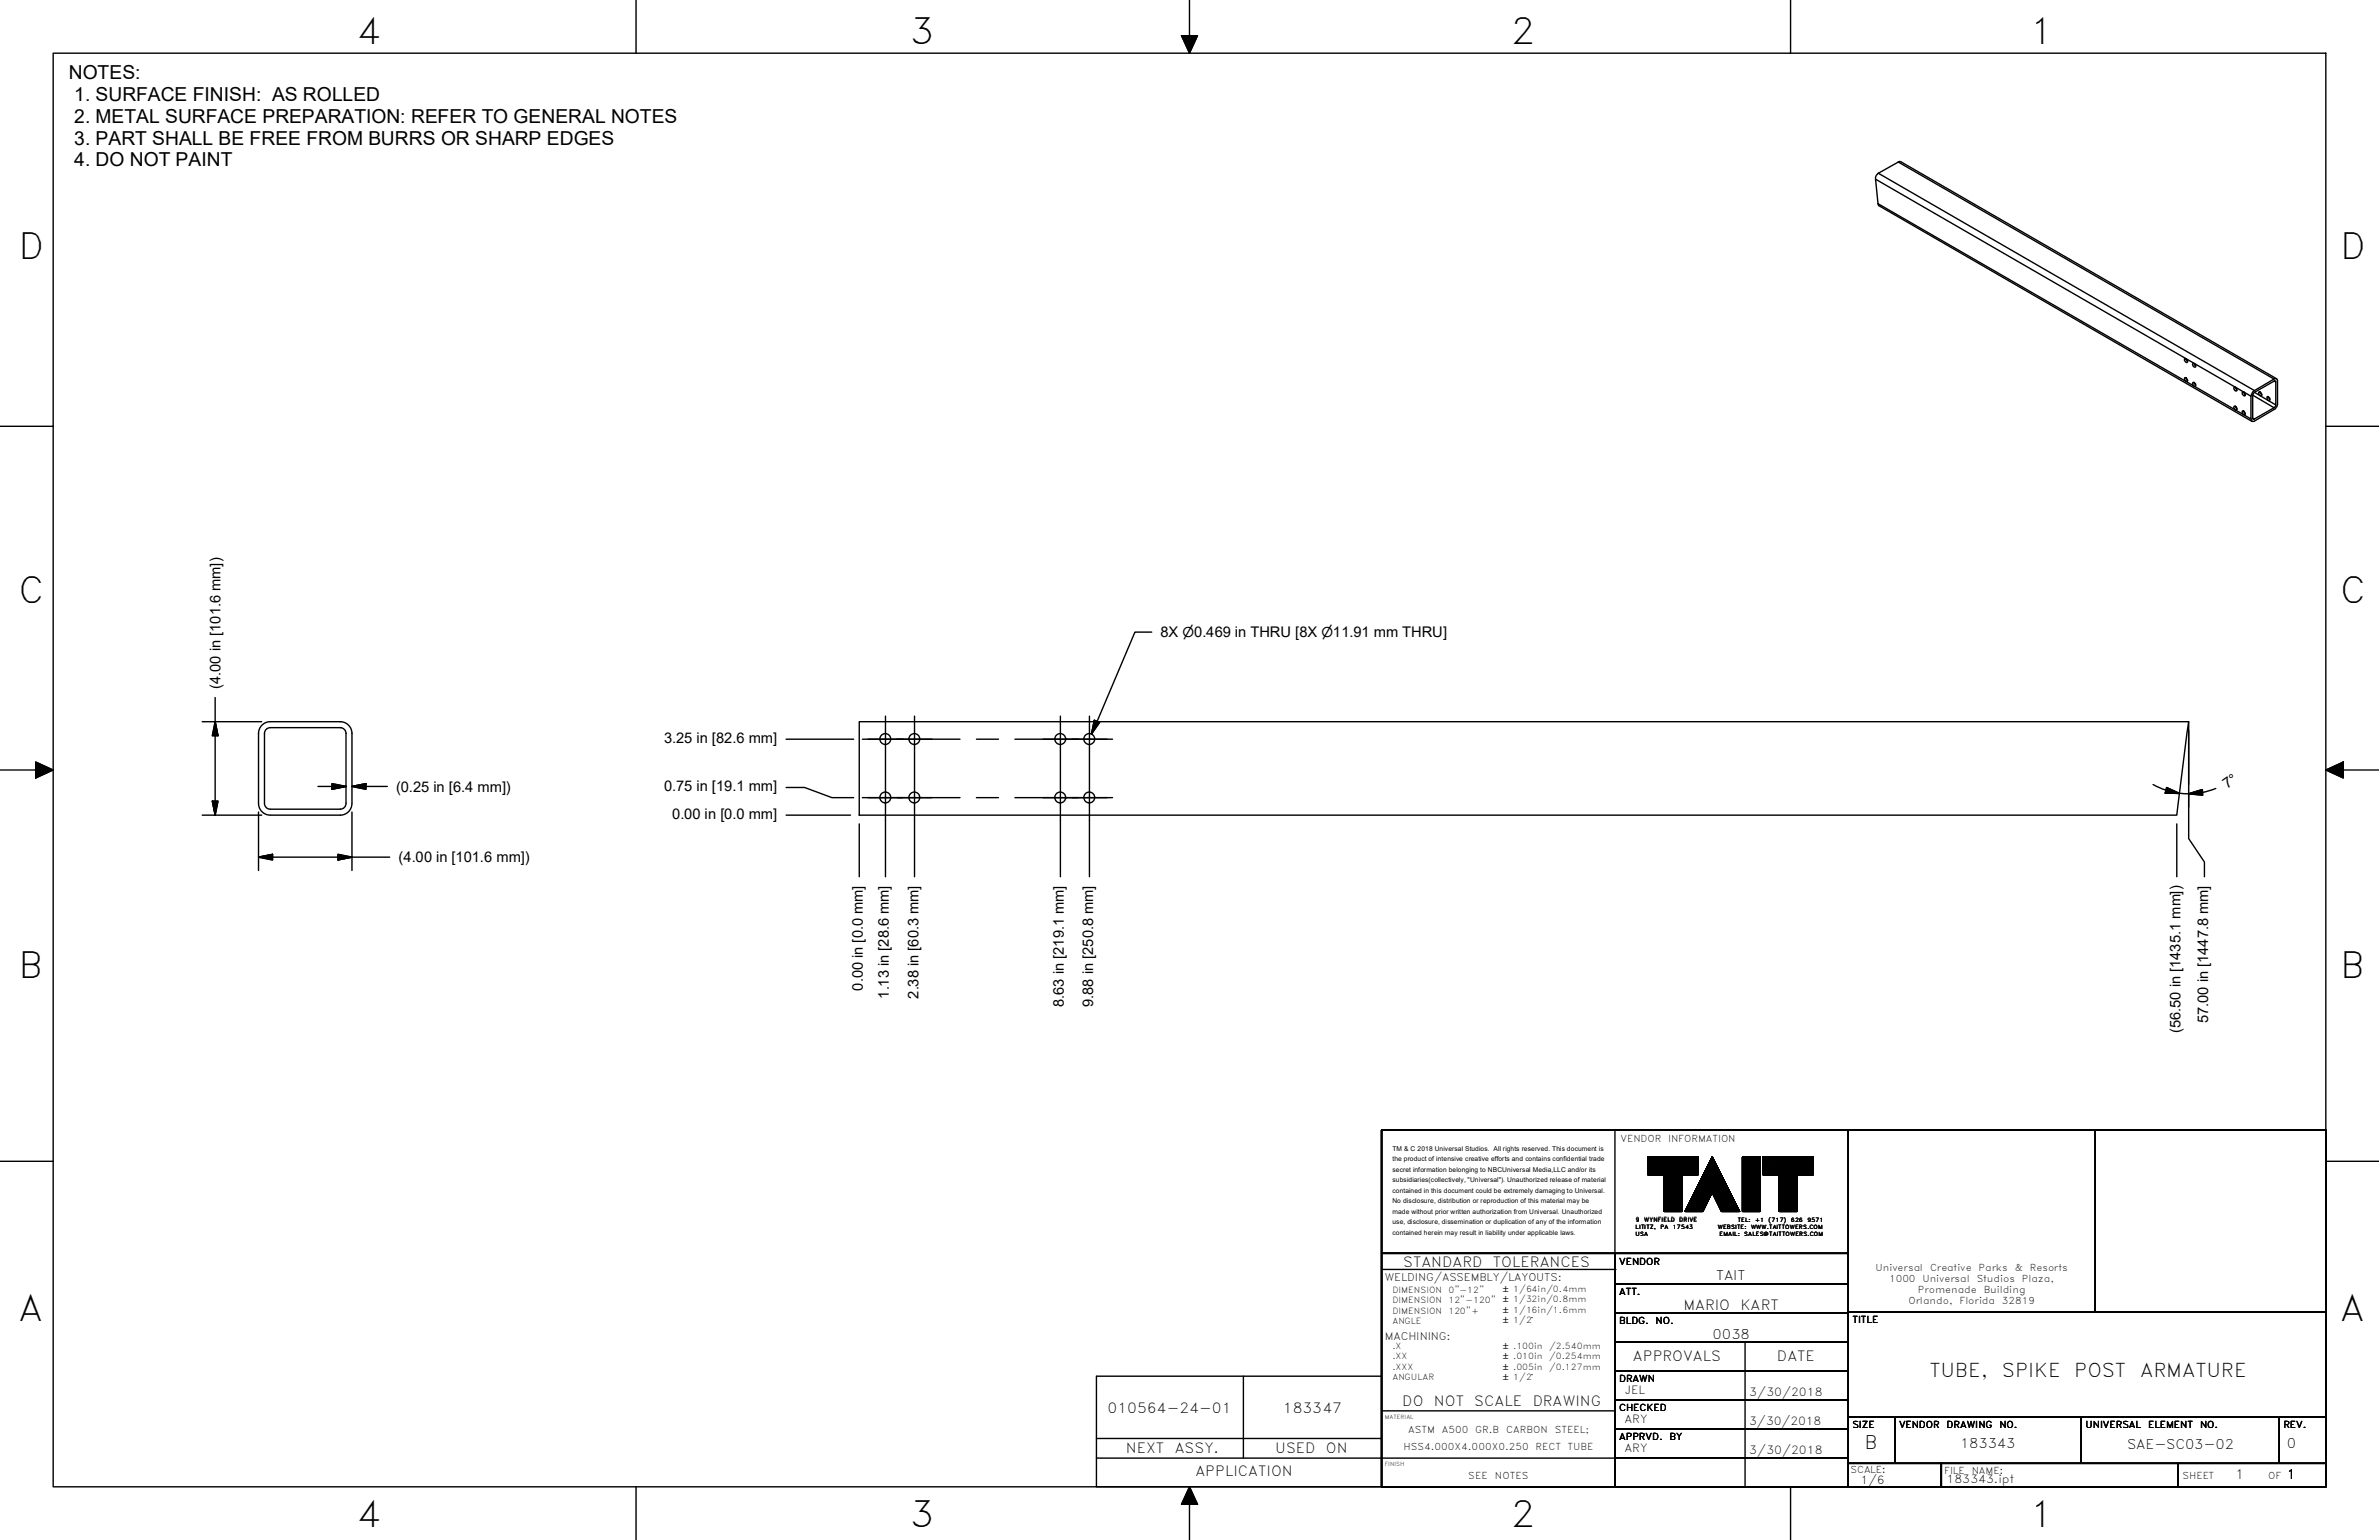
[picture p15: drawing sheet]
<svg xmlns="http://www.w3.org/2000/svg" width="432mm" height="279mm" viewBox="0 0 432 279" stroke-linecap="round" stroke-linejoin="round" font-family="sans-serif">
<defs><g id="words">
<g font-size="6.5">
<text x="64.6" y="8.1">4</text>
<text x="165.1" y="8.1">3</text>
<text x="274.2" y="8.1">2</text>
<text x="368.3" y="8.1">1</text>
<text x="3.3" y="47.1">D</text>
<text x="424.7" y="47.1">D</text>
<text x="3.3" y="109.4">C</text>
<text x="424.7" y="109.4">C</text>
<text x="3.3" y="177.4">B</text>
<text x="424.7" y="177.4">B</text>
<text x="3.3" y="239.7">A</text>
<text x="424.7" y="239.7">A</text>
<text x="64.6" y="277.1">4</text>
<text x="165.1" y="277.1">3</text>
<text x="274.2" y="277.1">2</text>
<text x="368.3" y="277.1">1</text>
</g>
<g font-size="3.5">
<text x="12.5" y="14.4">NOTES:</text>
<text x="13.5" y="18.4">1. SURFACE FINISH: AS ROLLED</text>
<text x="13.5" y="22.3">2. METAL SURFACE PREPARATION: REFER TO GENERAL NOTES</text>
<text x="13.5" y="26.2">3. PART SHALL BE FREE FROM BURRS OR SHARP EDGES</text>
<text x="13.5" y="30.2">4. DO NOT PAINT</text>
</g>
<g font-size="3.4">
<text x="350.2" y="249.7">TUBE,</text>
<text x="363.3" y="249.7">SPIKE</text>
<text x="376.5" y="249.7">POST</text>
<text x="388.4" y="249.7">ARMATURE</text>
<text x="338.4" y="263">B</text>
</g>
<g font-size="2.7">
<text x="210.6" y="115.6">8X ⌀0.469 in THRU [8X ⌀11.91 mm THRU]</text>
<text x="40" y="125" transform="rotate(-90 40 125)">(4.00 in [101.6 mm])</text>
<text x="120.5" y="134.8">3.25 in [82.6 mm]</text>
<text x="71.9" y="143.6">(0.25 in [6.4 mm])</text>
<text x="120.5" y="143.6">0.75 in [19.1 mm]</text>
<text x="404.2" y="143.2" transform="rotate(-35 404.2 143.2)">7°</text>
<text x="122" y="148.5">0.00 in [0.0 mm]</text>
<text x="72.3" y="156.5">(4.00 in [101.6 mm])</text>
<text x="156.6" y="179.7" transform="rotate(-90 156.6 179.7)">0.00 in [0.0 mm]</text>
<text x="161.4" y="181.2" transform="rotate(-90 161.4 181.2)">1.13 in [28.6 mm]</text>
<text x="166.7" y="181.2" transform="rotate(-90 166.7 181.2)">2.38 in [60.3 mm]</text>
<text x="193.1" y="182.7" transform="rotate(-90 193.1 182.7)">8.63 in [219.1 mm]</text>
<text x="198.4" y="182.7" transform="rotate(-90 198.4 182.7)">9.88 in [250.8 mm]</text>
<text x="400.8" y="185.7" transform="rotate(-90 400.8 185.7)">57.00 in [1447.8 mm]</text>
<text x="395.8" y="187.4" transform="rotate(-90 395.8 187.4)">(56.50 in [1435.1 mm])</text>
</g>
<g font-size="2.5">
<text x="254.7" y="229.9">STANDARD</text>
<text x="271" y="229.9">TOLERANCES</text>
<text x="305.6" y="237.7">MARIO</text>
<text x="315.9" y="237.7">KART</text>
<text x="296.4" y="247">APPROVALS</text>
<text x="322.5" y="247">DATE</text>
<text x="201" y="256.3">010564-24-01</text>
<text x="232.9" y="256.3">183347</text>
<text x="254.5" y="255.1">DO</text>
<text x="260.2" y="255.1">NOT</text>
<text x="267.6" y="255.1">SCALE</text>
<text x="278.2" y="255.1">DRAWING</text>
<text x="204.3" y="263.7">NEXT</text>
<text x="213.2" y="263.7">ASSY.</text>
<text x="231.5" y="263.7">USED</text>
<text x="240.7" y="263.7">ON</text>
<text x="217" y="267.8">APPLICATION</text>
</g>
<g font-size="2.4">
<text x="311.5" y="232.2">TAIT</text>
<text x="310.8" y="242.9">0038</text>
<text x="355.8" y="262.8">183343</text>
<text x="386.1" y="263">SAE-SC03-02</text>
<text x="415.1" y="262.6">0</text>
<text x="405.7" y="268.4">1</text>
<text x="415.1" y="268.3">1</text>
</g>
<g font-size="2">
<text x="294.8" y="253">JEL</text>
<text x="317.5" y="253.2">3/30/2018</text>
<text x="294.8" y="258.3">ARY</text>
<text x="294.8" y="263.5">ARY</text>
<text x="317.5" y="258.5">3/30/2018</text>
<text x="317.5" y="263.8">3/30/2018</text>
<text x="337.7" y="269.2">1/6</text>
<text x="353.3" y="269">183343.ipt</text>
</g>
<g font-size="1.9">
<text x="251.3" y="232.4">WELDING/ASSEMBLY/LAYOUTS:</text>
<text x="251.3" y="243.1">MACHINING:</text>
</g>
<g font-size="1.7">
<text x="294.1" y="207.2">VENDOR</text>
<text x="302.8" y="207.2">INFORMATION</text>
<text x="293.9" y="229.4">VENDOR</text>
<text x="340.4" y="230.5">Universal</text>
<text x="342.9" y="232.5">1000</text>
<text x="348.9" y="232.5">Universal</text>
<text x="350.3" y="230.5">Creative Parks</text>
<text x="358.8" y="232.5">Studios Plaza,</text>
<text x="365.7" y="230.5">&amp;</text>
<text x="368.4" y="230.5">Resorts</text>
<text x="293.9" y="235">ATT.</text>
<text x="346.4" y="236.6">Orlando,</text>
<text x="348.1" y="234.6">Promenade</text>
<text x="355.7" y="236.6">Florida</text>
<text x="360" y="234.6">Building</text>
<text x="363.3" y="236.6">32819</text>
<text x="293.9" y="240.3">BLDG.</text>
<text x="300.5" y="240.3">NO.</text>
<text x="336.2" y="240.1">TITLE</text>
<text x="293.9" y="250.8">DRAWN</text>
<text x="293.9" y="256">CHECKED</text>
<text x="254.8" y="263.1">HSS4.000X4.000X0.250</text>
<text x="255.6" y="260">ASTM</text>
<text x="261.7" y="260">A500</text>
<text x="267.7" y="260">GR.B</text>
<text x="273.4" y="260">CARBON</text>
<text x="278.7" y="263.1">RECT TUBE</text>
<text x="282.2" y="260">STEEL;</text>
<text x="293.9" y="261.3">APPRVD.</text>
<text x="303" y="261.3">BY</text>
<text x="336.2" y="259.1">SIZE</text>
<text x="344.7" y="259.1">VENDOR</text>
<text x="353.3" y="259.1">DRAWING</text>
<text x="362.9" y="259.1">NO.</text>
<text x="378.5" y="259.1">UNIVERSAL</text>
<text x="389.9" y="259.1">ELEMENT</text>
<text x="399.4" y="259.1">NO.</text>
<text x="414.5" y="259.1">REV.</text>
<text x="266.5" y="268.4">SEE</text>
<text x="271.3" y="268.4">NOTES</text>
<text x="335.9" y="267.2">SCALE:</text>
<text x="352.9" y="267.3">FILE</text>
<text x="357.9" y="267.3">NAME:</text>
<text x="396.1" y="268.3">SHEET</text>
<text x="411.7" y="268.3">OF</text>
</g>
<g font-size="1.5">
<text x="252.7" y="234.6">DIMENSION</text>
<text x="252.7" y="236.5">DIMENSION</text>
<text x="252.7" y="238.4">DIMENSION</text>
<text x="262.9" y="234.6">0&quot;-12&quot;</text>
<text x="262.9" y="236.5">12&quot;-120&quot;</text>
<text x="262.9" y="238.4">120&quot;+</text>
<text x="272.9" y="234.4">± 1/64in/0.4mm</text>
<text x="272.9" y="236.3">± 1/32in/0.8mm</text>
<text x="272.9" y="238.2">± 1/16in/1.6mm</text>
<text x="252.7" y="240.3">ANGLE</text>
<text x="252.7" y="244.7">.X</text>
<text x="272.9" y="240.1">± 1/2°</text>
<text x="272.9" y="244.7">± .100in</text>
<text x="281.2" y="244.7">/2.540mm</text>
<text x="252.7" y="246.6">.XX</text>
<text x="252.7" y="248.5">.XXX</text>
<text x="252.7" y="250.4">ANGULAR</text>
<text x="272.9" y="246.6">± .010in</text>
<text x="272.9" y="248.5">± .005in</text>
<text x="272.9" y="250.4">± 1/2°</text>
<text x="281.2" y="246.6">/0.254mm</text>
<text x="281.2" y="248.5">/0.127mm</text>
</g>
<g font-size="1.2">
<text x="252.7" y="208.8">TM &amp; C 2018 Universal Studios. All rights reserved. This document is</text>
<text x="252.7" y="210.7">the product of intensive creative efforts and contains confidential trade</text>
<text x="252.7" y="212.6">secret information belonging to NBCUniversal Media,LLC and/or its</text>
<text x="252.7" y="214.5">subsidiaries(collectively, &quot;Universal&quot;). Unauthorized release of material</text>
<text x="252.7" y="216.4">contained in this document could be extremely damaging to Universal.</text>
<text x="252.7" y="218.3">No disclosure, distribution or reproduction of this material may be</text>
<text x="252.7" y="220.2">made without prior written authorization from Universal. Unauthorized</text>
<text x="252.7" y="222.1">use, disclosure, dissemination or duplication of any of the information</text>
<text x="252.7" y="224">contained herein may result in liability under applicable laws.</text>
</g>
<g font-size="1">
<text x="296.9" y="221.6">9</text>
<text x="298.4" y="221.6">WYNFIELD</text>
<text x="304.8" y="221.6">DRIVE</text>
<text x="315.4" y="221.7">TEL:</text>
<text x="318.6" y="221.7">+1</text>
<text x="321" y="221.7">(717)</text>
<text x="325.1" y="221.7">626</text>
<text x="328" y="221.7">9571</text>
<text x="296.9" y="224.3">USA</text>
<text x="296.9" y="222.9">LITITZ,</text>
<text x="301.4" y="222.9">PA</text>
<text x="303.7" y="222.9">17543</text>
<text x="311.8" y="222.9">WEBSITE:</text>
<text x="312.1" y="224.2">EMAIL:</text>
<text x="316.5" y="224.2">SALES@TAITTOWERS.COM</text>
<text x="317.8" y="222.9">WWW.TAITTOWERS.COM</text>
<text x="251.3" y="257.5">MATERIAL</text>
<text x="251.3" y="266">FINISH</text>
</g>
</g></defs>
<!-- layer: Visible (ANSI) -->
<g fill="none" stroke="#000" stroke-width=".25">
<path d="M345 29.3h-.4l-3.7 2.1a1.05 1.05 0 0 0-.5 1.1l.5 4.5 .2 .3M396.5 65.1a.46 .46 0 0 1 .4 .2 .46 .46 0 0 1 0 .5l-.4-.4zM396.5 68.6a.42 .42 0 0 1 .4 .2 .42 .42 0 0 1 0 .4l-.3-.2zM396.8 68.6l.3 .4M396.8 65.1v.2l.3 .2M398 69.4a.41 .41 0 0 1 .5 .2 .41 .41 0 0 1-.1 .5l-.3-.2-.1-.2zM398 66a.34 .34 0 0 1 .5 .2 .34 .34 0 0 1-.2 .4l-.3-.2zM398.3 66l.2 .4M398.3 69.4l.2 .4M405.5 73.7a.41 .41 0 0 1 .5 .2 .41 .41 0 0 1-.1 .5l-.3-.2-.2-.2zM405.5 70.3l.1-.1a.43 .43 0 0 1 .4 .3 .43 .43 0 0 1-.1 .4 .42 .42 0 0 1-.5-.5zM405.8 70.3l.2 .4"/>
<path d="M405.8 73.7l.2 .5M407 71.1a.45 .45 0 0 1 .4 .2 .45 .45 0 0 1 0 .5l-.4-.2zM407 74.6v-.1a.5 .5 0 0 1 .5 .6 .21 .21 0 0 1-.1 .2 .21 .21 0 0 1-.2-.1l-.2-.3zM407.3 74.6v.2l.2 .3M407.3 71.1l.2 .5M410 71.2a.4 .4 0 0 1 .4 .1 .4 .4 0 0 1 0 .5l-.4-.2zM410.3 71.1l.2 .5M411.5 72l.2-.1 .3 .4a.26 .26 0 0 1-.1 .4 .26 .26 0 0 1-.4-.2zM411.7 72l.3 .5M49.1 132a1.05 1.05 0 0 0-1.1 1v12.8a1.05 1.05 0 0 0 1.1 1M49.1 130.9a2.13 2.13 0 0 0-2.2 2.1v12.8a2.13 2.13 0 0 0 2.2 2.1M49.1 132h12.7"/>
<path d="M49.1 130.9h12.7M61.8 132a1.05 1.05 0 0 1 1 1v12.8a1.05 1.05 0 0 1-1 1M61.8 130.9a2.13 2.13 0 0 1 2.1 2.2v12.6a2.13 2.13 0 0 1-2.1 2.2M156 130.9h241.3l-2.2 17h-239.1zM49.1 146.8h12.7M49.1 147.9h12.7"/>
<circle cx="160.7" cy="134.1" r=".98"/>
<circle cx="166" cy="134.1" r=".98"/>
<circle cx="192.4" cy="134.1" r=".98"/>
<circle cx="197.7" cy="134.1" r=".98"/>
<circle cx="160.7" cy="144.7" r=".98"/>
<circle cx="166" cy="144.7" r=".98"/>
<circle cx="192.4" cy="144.7" r=".98"/>
<circle cx="197.7" cy="144.7" r=".98"/>
</g>
<!-- layer: Visible Narrow (ANSI) -->
<g fill="none" stroke="#000" stroke-width=".25">
<path d="M340.4 32.5l68.2 39.4v4.1l-67.7-39M340.9 31.4l68.3 39.5M341.1 37.3l67.6 39.2M344.6 29.4l68.2 39.4-3.6 2.1M345 29.3l68.2 39.4M408.9 71.7l3.9 2.3 .3-.5M408.9 75.9v.2l.3-.1M408.9 71.7v4.2M409.2 70.9l-.3 .2-.3 .8M409.2 71.2l-.3 .5M412.7 68.8a.39 .39 0 0 1 .5-.1 .39 .39 0 0 1 .2 .5v4.2l-.1 .4-.3 .4-3.8 2.2a.39 .39 0 0 1-.5 0 .39 .39 0 0 1-.1-.4M412.7 69.2l-3.5 2"/>
<path d="M412.8 74l-3.6 2-.3-.1M412.8 69.2l.1-.1 .2 .2M412.8 69.2l.3 .1v4.2l-3.9-2.3"/>
</g>
<!-- layer: Hatch (ANSI) -->
<g fill="#000" stroke="#000" stroke-width=".19">
<path d="M214.4 6.5h3l-1.5 3.2zM6.5 138.2l3.2 1.5-3.2 1.5zM422.1 139.7l3.2-1.5v3zM299.1 209.9h9.1l-2.9 3.2zM299.1 209.9l3 3.2h-3zM302.1 213.1l3.2 6.7h-3.2zM302.1 213.1h3.2v6.7zM299.1 209.9l6.2 3.2h-3.2zM305.9 219.8l4.9-3.5-1.7 3.5zM308.2 209.9v3.2h-2.9zM310.8 209.9l4.9 9.9-4.9-3.5zM310.8 209.9v6.4l-4.9 3.5z"/>
<path d="M310.8 216.3l4.9 3.5h-3.2zM316.3 209.9l3.2 9.9h-3.2zM316.3 209.9h3.2v9.9zM320 209.9l3 3.2h-3zM320 209.9l6.2 3.2h-3.2zM320 209.9h9.1l-2.9 3.2zM323 213.1l3.2 6.7h-3.2zM323 213.1h3.2v6.7zM329.1 209.9v3.2h-2.9zM215.9 269.7l1.5 3.2h-3z"/>
</g>
<!-- layer: Border (ANSI) -->
<g fill="none" stroke="#000" stroke-width=".25">
<path d="M115.4 0v9.7M215.9 0v9.7M325 0v9.7M9.7 9.7h412.4v260h-412.4zM214.4 6.5h3l-1.5 3.2zM0 77.3h9.7M422.1 77.3h9.7M0 139.7h9.7M6.5 138.2l3.2 1.5-3.2 1.5zM422.1 139.7l3.2-1.5v3zM422.1 139.7h9.7M0 210.7h9.7"/>
<path d="M422.1 210.7h9.7M115.4 269.7v9.7M215.9 269.7v9.7M215.9 269.7l1.5 3.2h-3zM325 269.7v9.7"/>
</g>
<!-- layer: Title (ANSI) -->
<g fill="none" stroke="#000" stroke-width=".25">
<path d="M250.8 205h171.3v64.7h-171.3zM293.1 205v64.7M299.1 209.9h9.1v3.2h-2.9v6.7h-3.2v-6.7h-3zM310.8 209.9l4.9 9.9h-3.2l-1.7-3.5-1.7 3.5h-3.2zM316.3 209.9h3.2v9.9h-3.2zM320 209.9h9.1v3.2h-2.9v6.7h-3.2v-6.7h-3zM335.5 205v64.7M380.3 205v33.1M250.8 230.3h42.5M250.8 227.4h84.7M293.1 238.3h42.4M293.1 233h42.4"/>
<path d="M335.5 238.1h86.6M225.7 249.7v14.8M250.8 249.7h-51.8v20h51.8M250.8 256h42.3M293.1 254h42.4M293.1 259.3h42.4M293.1 248.7h42.4M293.1 243.5h42.4M316.7 243.5v26.2M335.5 257h86.6M343.9 257v8.5M377.8 257v8.5"/>
<path d="M413.7 257v8.5M199 261h51.8M199 264.5h93.9M293.1 264.5h42.4M335.5 265.5h86.6M352.4 265.5v4.2M395.4 265.5v4.2"/>
</g>
<!-- layer: 0 -->
<path d="M299.1 209.9h9.1v3.2h-2.9v6.7h-3.2v-6.7h-3zM310.8 209.9l4.9 9.9h-3.2l-1.7-3.5-1.7 3.5h-3.2zM316.3 209.9h3.2v9.9h-3.2zM320 209.9h9.1v3.2h-2.9v6.7h-3.2v-6.7h-3z" fill="none" stroke="#000" stroke-width=".25"/>
<!-- layer: Sketch Geometry (ANSI) -->
<path d="M397.3 130.9v11.5" fill="none" stroke="#000" stroke-width=".25"/>
<!-- layer: Center Mark (ANSI) -->
<path d="M157.5 134.1h6.4M162.8 134.1h6.4M189.3 134.1h6.3M194.6 134.1h6.3M157.5 144.7h6.4M162.8 144.7h6.4M189.3 144.7h6.3M194.6 144.7h6.3" fill="none" stroke="#000" stroke-width=".25"/>
<!-- layer: Dimension (ANSI) -->
<g fill="none" stroke="#000" stroke-width=".25">
<path d="M36.7 130.9h10.8M39.1 126.6v21.3M39.1 130.9l.5 2.6h-1.1zM142.7 134.1h12.2M397.3 132.5v19.6l2.8 4.3v2.7M36.7 147.9h10.8M38.5 145.4h1.1l-.5 2.5zM46.9 155.5l2.6-.5v1zM46.9 155.5h23.8M46.9 147.3v10.6M57.7 142.7h5.1M60.3 142.2l2.5 .5-2.5 .5z"/>
<path d="M61.3 155l2.6 .5-2.6 .5zM63.9 142.7l2.5-.5v1zM63.9 142.7h6.4M63.9 147.3v10.6M142.7 147.9h11.7M142.7 142.9h3.4l4.9 1.8h3.9M156 149.5v9.6M160.7 148.8v10.3M166 148.8v10.3M192.5 148.8v10.3M197.7 148.8v10.3M390.8 142.3l2.3 1.1"/>
<path d="M393.1 143.4l2.5 .5 1.6 .1M393.3 142.9l2.3 1.1-2.6-.1zM395.1 149.5v9.6M397.3 144v2.4M397.3 144l2.4-.7 .1 1zM399.7 143.8l-2.4 .2M402.2 143l-2.4 .8"/>
</g>
<!-- layer: Centerline (ANSI) -->
<path d="M156.5 134.1h17.7M160.7 129.9v18.9M166 129.9v18.9M177.2 134.1h4M184.2 134.1h17.7M192.5 129.9v18.9M197.7 129.9v18.9M156.5 144.7h17.7M177.2 144.7h4M184.2 144.7h17.7" fill="none" stroke="#000" stroke-width=".25"/>
<!-- layer: Dimension (ANSI) -->
<g fill="#000" stroke="#000" stroke-width=".25">
<path d="M39.1 130.9l.5 2.6zM39.1 130.9l.5 2.6h-1.1zM38.5 145.4l.6 2.5zM38.5 145.4h1.1l-.5 2.5zM46.9 155.5l2.6-.5zM46.9 155.5l2.6-.5v1zM60.3 143.2l2.5-.5zM60.3 142.2l2.5 .5-2.5 .5zM61.3 156l2.6-.5zM61.3 155l2.6 .5-2.6 .5zM63.9 142.7l2.5-.5zM63.9 142.7l2.5-.5v1z"/>
<path d="M393 143.9l2.6 .1zM393.3 142.9l2.3 1.1-2.6-.1zM397.3 144l2.4-.7zM397.3 144l2.4-.7 .1 1z"/>
</g>
<!-- layer: Symbol (ANSI) -->
<path d="M209 114.7h-3l-7.9 18.5M198.6 130.7l1 .4-1.5 2.1z" fill="none" stroke="#000" stroke-width=".25"/>
<path d="M198.6 130.7l-.5 2.5zM198.6 130.7l1 .4-1.5 2.1z" fill="#000" stroke="#000" stroke-width=".25"/>
<use href="#words"/>
</svg>
